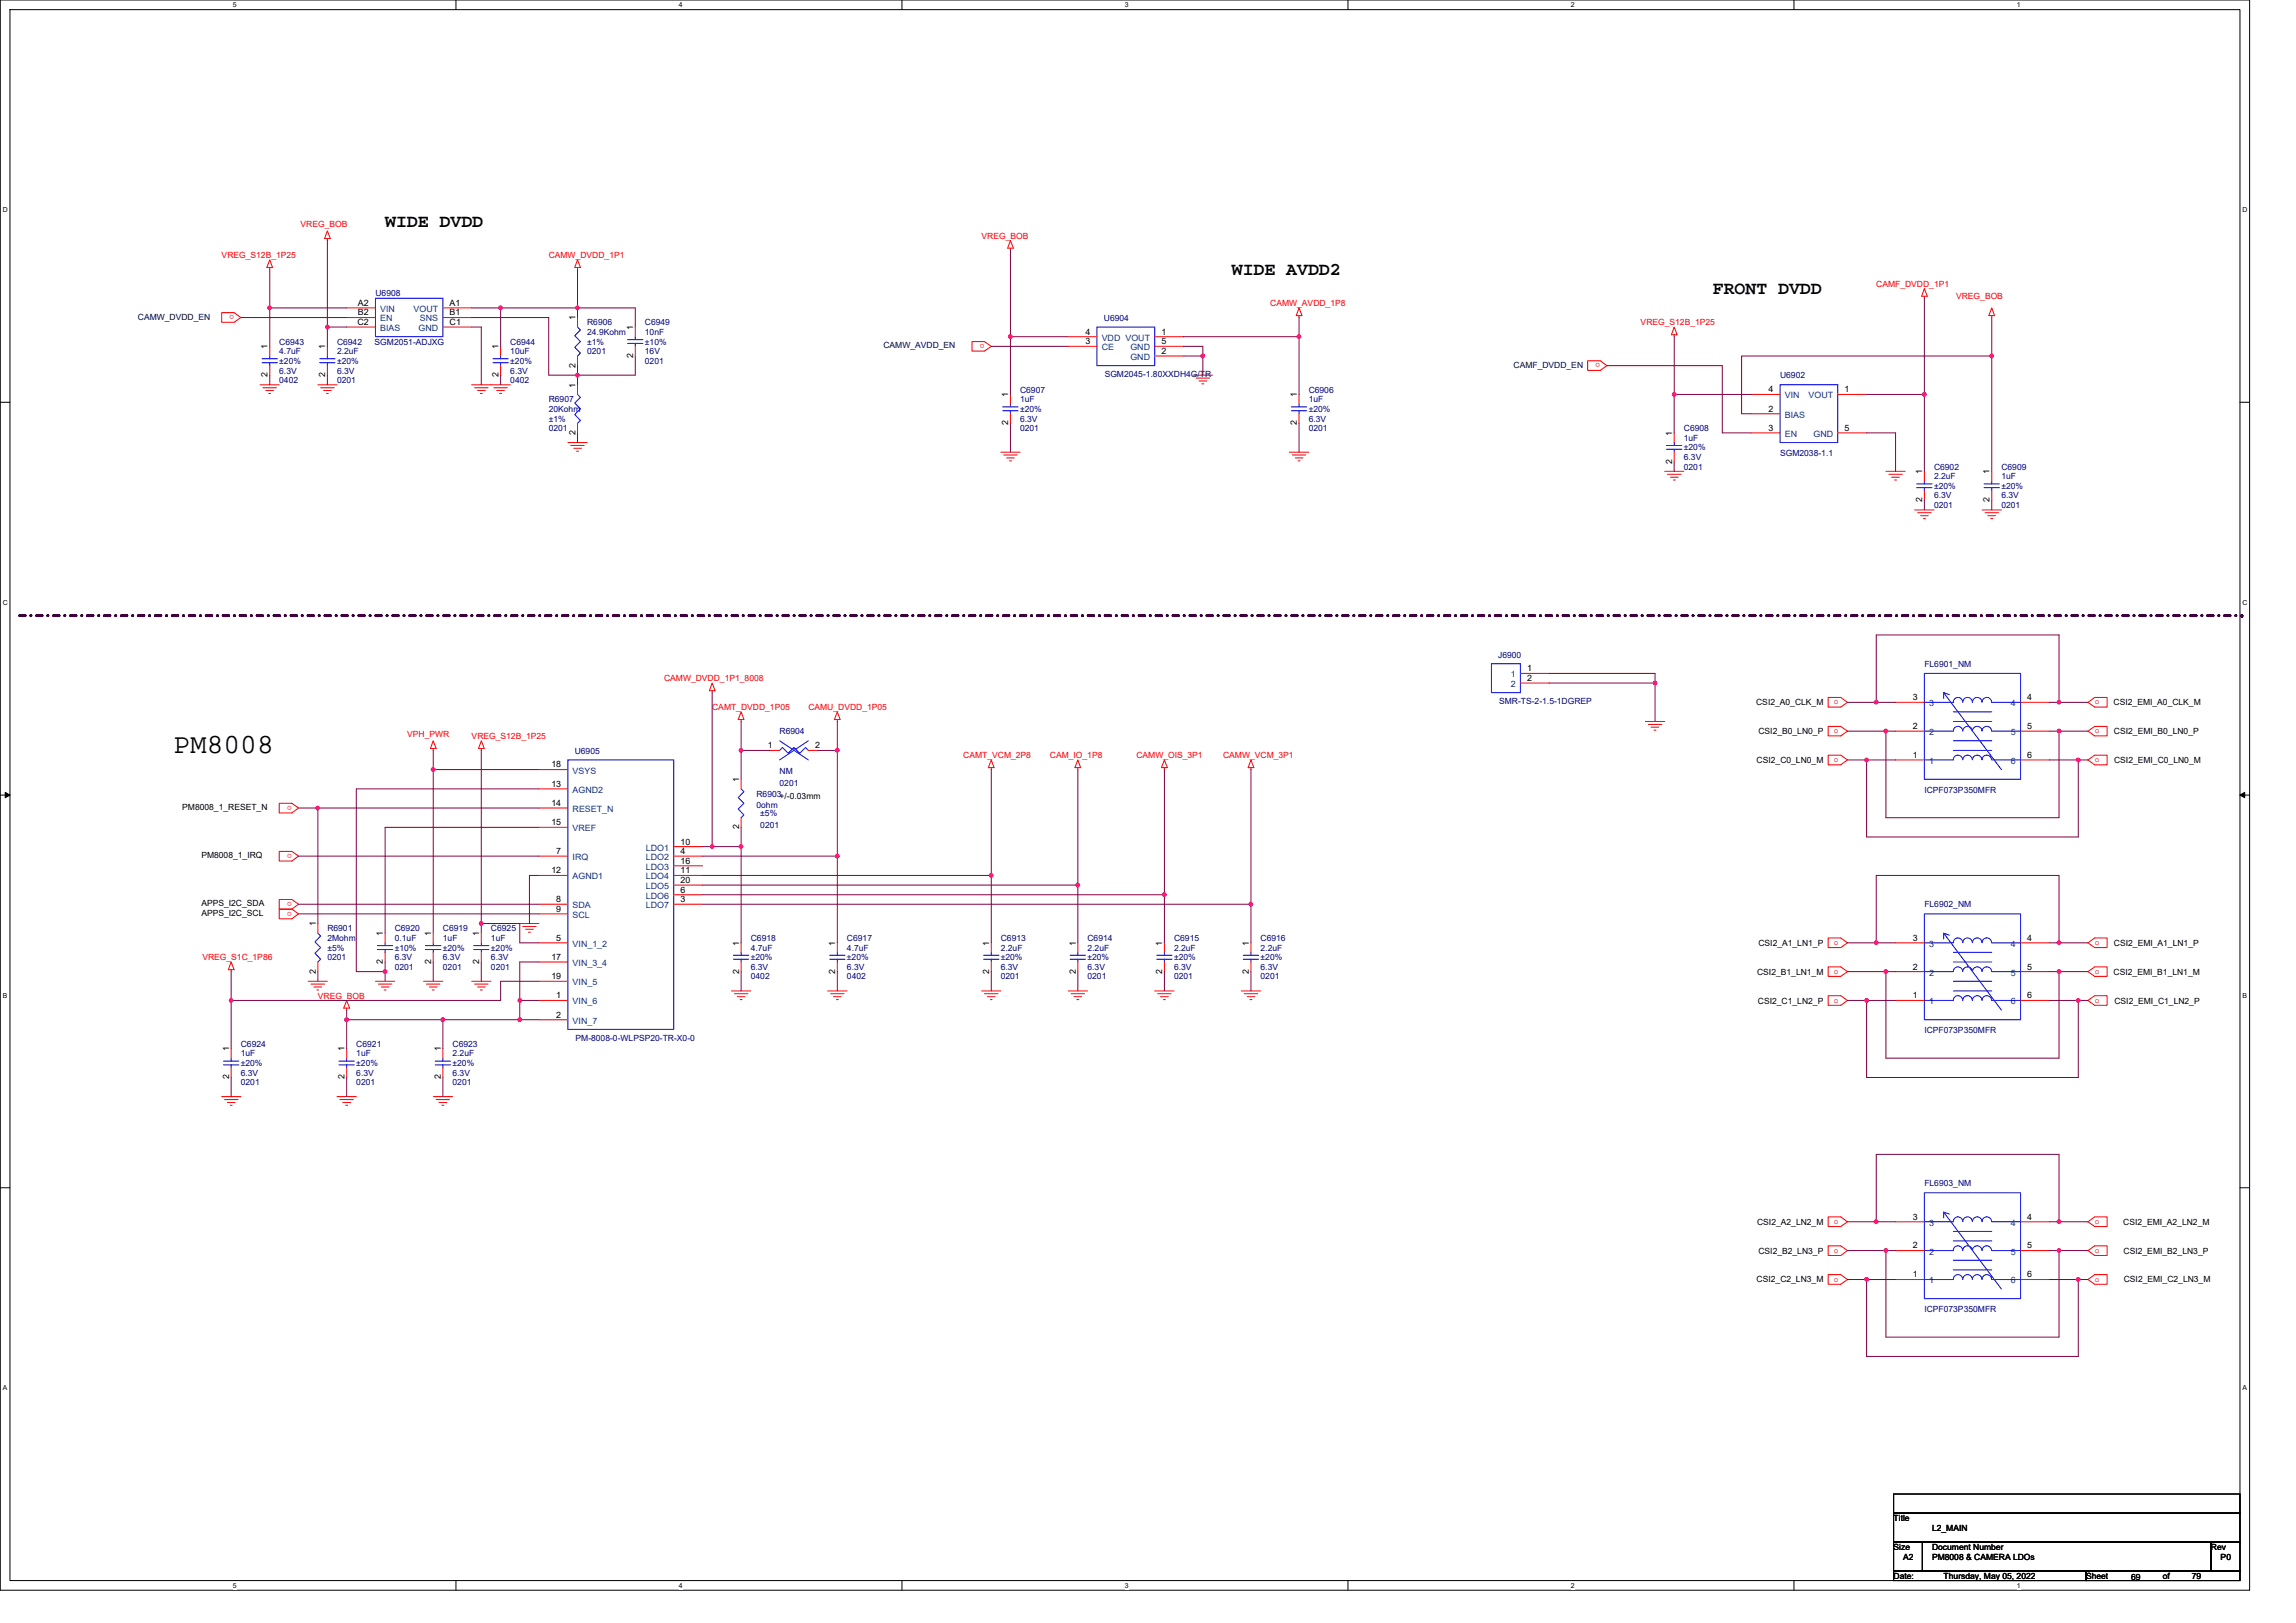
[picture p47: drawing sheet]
<svg xmlns="http://www.w3.org/2000/svg" width="297mm" height="210mm" viewBox="0 0 297 210" stroke-linecap="round" stroke-linejoin="round" font-family="sans-serif">
<defs><g id="words">
<text font-size="3.6" x="22.5" y="97.5">PM8008</text>
<g font-size="2.3">
<text x="49.8" y="29.3">WIDE DVDD</text>
<text x="159.4" y="35.6">WIDE AVDD2</text>
<text x="221.6" y="38">FRONT DVDD</text>
</g>
<g font-size="1.1" fill="#f00">
<text x="38.9" y="29.4">VREG_BOB</text>
<text x="28.7" y="33.4">VREG_S12B_1P25</text>
<text x="71" y="33.4">CAMW_DVDD_1P1</text>
<text x="127" y="30.9">VREG_BOB</text>
<text x="30.3" y="40.8" transform="rotate(180 30.3 40.8)">o</text>
<text x="164.3" y="39.6">CAMW_AVDD_1P8</text>
<text x="242.7" y="37.1">CAMF_DVDD_1P1</text>
<text x="253.1" y="38.7">VREG_BOB</text>
<text x="127.4" y="44.5" transform="rotate(180 127.4 44.5)">o</text>
<text x="207" y="47" transform="rotate(180 207 47)">o</text>
<text x="212.3" y="42.1">VREG_S12B_1P25</text>
<text x="85.9" y="88.1">CAMW_DVDD_1P1_8008</text>
<text x="52.7" y="95.4">VPH_PWR</text>
<text x="61" y="95.6">VREG_S12B_1P25</text>
<text x="92.1" y="91.9">CAMT_DVDD_1P05</text>
<text x="104.6" y="91.9">CAMU_DVDD_1P05</text>
<text x="237.3" y="91.1">o</text>
<text x="237.3" y="94.9">o</text>
<text x="271" y="91.1">o</text>
<text x="271" y="94.9">o</text>
<text x="124.6" y="98.1">CAMT_VCM_2P8</text>
<text x="135.8" y="98.1">CAM_IO_1P8</text>
<text x="147" y="98.1">CAMW_OIS_3P1</text>
<text x="158.2" y="98.1">CAMW_VCM_3P1</text>
<text x="237.3" y="98.6">o</text>
<text x="271" y="98.6">o</text>
<text x="37.8" y="104.3" transform="rotate(180 37.8 104.3)">o</text>
<text x="37.8" y="110.5" transform="rotate(180 37.8 110.5)">o</text>
<text x="37.8" y="116.7" transform="rotate(180 37.8 116.7)">o</text>
<text x="37.8" y="118" transform="rotate(180 37.8 118)">o</text>
<text x="26.2" y="124.2">VREG_S1C_1P86</text>
<text x="237.3" y="122.3">o</text>
<text x="271" y="122.3">o</text>
<text x="41.1" y="129.2">VREG_BOB</text>
<text x="237.3" y="126">o</text>
<text x="237.3" y="129.7">o</text>
<text x="271" y="126">o</text>
<text x="271" y="129.7">o</text>
<text x="237.3" y="158.3">o</text>
<text x="271" y="158.3">o</text>
<text x="237.3" y="162.1">o</text>
<text x="237.3" y="165.8">o</text>
<text x="271" y="162.1">o</text>
<text x="271" y="165.8">o</text>
</g>
<g font-size="1.1" fill="#000040">
<text x="17.8" y="41.3">CAMW_DVDD_EN</text>
<text x="114.3" y="45.1">CAMW_AVDD_EN</text>
<text x="195.8" y="47.6">CAMF_DVDD_EN</text>
</g>
<g font-size="1.1">
<text x="46.3" y="40.8">B2</text>
<text x="46.3" y="39.6">A2</text>
<text x="58.2" y="39.6">A1</text>
<text x="58.2" y="40.8">B1</text>
<text x="74.4" y="41.4" transform="rotate(-90 74.4 41.4)">1</text>
<text x="34.6" y="45.2" transform="rotate(-90 34.6 45.2)">1</text>
<text x="42.1" y="45.2" transform="rotate(-90 42.1 45.2)">1</text>
<text x="46.2" y="42">C2</text>
<text x="58.2" y="42">C1</text>
<text x="64.5" y="45.2" transform="rotate(-90 64.5 45.2)">1</text>
<text x="74.4" y="47.6" transform="rotate(-90 74.4 47.6)">2</text>
<text x="81.9" y="46.3" transform="rotate(-90 81.9 46.3)">2</text>
<text x="81.9" y="42.7" transform="rotate(-90 81.9 42.7)">1</text>
<text x="140.4" y="44.5">3</text>
<text x="140.4" y="43.3">4</text>
<text x="150.3" y="43.3">1</text>
<text x="150.3" y="45.8">2</text>
<text x="150.3" y="44.5">5</text>
<text x="34.6" y="48.8" transform="rotate(-90 34.6 48.8)">2</text>
<text x="42.1" y="48.8" transform="rotate(-90 42.1 48.8)">2</text>
<text x="64.5" y="48.8" transform="rotate(-90 64.5 48.8)">2</text>
<text x="74.4" y="50.2" transform="rotate(-90 74.4 50.2)">1</text>
<text x="130.4" y="51.4" transform="rotate(-90 130.4 51.4)">1</text>
<text x="167.8" y="51.4" transform="rotate(-90 167.8 51.4)">1</text>
<text x="228.8" y="53.3">2</text>
<text x="228.8" y="50.8">4</text>
<text x="238.6" y="50.8">1</text>
<text x="74.4" y="56.3" transform="rotate(-90 74.4 56.3)">2</text>
<text x="130.4" y="55" transform="rotate(-90 130.4 55)">2</text>
<text x="167.8" y="55" transform="rotate(-90 167.8 55)">2</text>
<text x="216.3" y="56.4" transform="rotate(-90 216.3 56.4)">1</text>
<text x="228.8" y="55.7">3</text>
<text x="238.6" y="55.7">5</text>
<text x="216.3" y="60" transform="rotate(-90 216.3 60)">2</text>
<text x="248.7" y="65" transform="rotate(-90 248.7 65)">2</text>
<text x="248.7" y="61.4" transform="rotate(-90 248.7 61.4)">1</text>
<text x="257.4" y="65" transform="rotate(-90 257.4 65)">2</text>
<text x="257.4" y="61.4" transform="rotate(-90 257.4 61.4)">1</text>
<text x="197.6" y="86.8">1</text>
<text x="197.6" y="88.1">2</text>
<text x="227.2" y="91.2">CSI2_A0_CLK_M</text>
<text x="227.5" y="95">CSI2_B0_LN0_P</text>
<text x="247.5" y="94.3">2</text>
<text x="247.5" y="90.6">3</text>
<text x="262.3" y="90.6">4</text>
<text x="262.3" y="94.3">5</text>
<text x="273.4" y="91.2">CSI2_EMI_A0_CLK_M</text>
<text x="273.5" y="95">CSI2_EMI_B0_LN0_P</text>
<text x="71.3" y="99.3">18</text>
<text x="71.3" y="101.8">13</text>
<text x="95.6" y="101.2" transform="rotate(-90 95.6 101.2)">1</text>
<text x="99.4" y="96.8">1</text>
<text x="105.4" y="96.8">2</text>
<text x="227.3" y="98.7">CSI2_C0_LN0_M</text>
<text x="247.5" y="98">1</text>
<text x="262.3" y="98">6</text>
<text x="273.5" y="98.7">CSI2_EMI_C0_LN0_M</text>
<text x="23.6" y="104.8">PM8008_1_RESET_N</text>
<text x="71.3" y="106.8">15</text>
<text x="71.3" y="104.3">14</text>
<text x="95.6" y="107.3" transform="rotate(-90 95.6 107.3)">2</text>
<text x="26.1" y="111">PM8008_1_IRQ</text>
<text x="71.3" y="113">12</text>
<text x="72" y="110.5">7</text>
<text x="88" y="109.3">10</text>
<text x="88" y="110.5">4</text>
<text x="88" y="111.7">16</text>
<text x="88" y="113">11</text>
<text x="26.1" y="117.3">APPS_I2C_SDA</text>
<text x="26.1" y="118.5">APPS_I2C_SCL</text>
<text x="40.8" y="119.9" transform="rotate(-90 40.8 119.9)">1</text>
<text x="72" y="118">9</text>
<text x="72" y="116.7">8</text>
<text x="88" y="114.2">20</text>
<text x="88" y="115.5">6</text>
<text x="88" y="116.7">3</text>
<text x="40.8" y="126" transform="rotate(-90 40.8 126)">2</text>
<text x="49.5" y="124.7" transform="rotate(-90 49.5 124.7)">2</text>
<text x="49.5" y="121.1" transform="rotate(-90 49.5 121.1)">1</text>
<text x="55.8" y="124.7" transform="rotate(-90 55.8 124.7)">2</text>
<text x="55.8" y="121.1" transform="rotate(-90 55.8 121.1)">1</text>
<text x="62" y="124.7" transform="rotate(-90 62 124.7)">2</text>
<text x="62" y="121.1" transform="rotate(-90 62 121.1)">1</text>
<text x="71.3" y="124.2">17</text>
<text x="72" y="121.7">5</text>
<text x="95.6" y="126" transform="rotate(-90 95.6 126)">2</text>
<text x="95.6" y="122.3" transform="rotate(-90 95.6 122.3)">1</text>
<text x="108.1" y="126" transform="rotate(-90 108.1 126)">2</text>
<text x="108.1" y="122.3" transform="rotate(-90 108.1 122.3)">1</text>
<text x="128" y="126" transform="rotate(-90 128 126)">2</text>
<text x="128" y="122.3" transform="rotate(-90 128 122.3)">1</text>
<text x="139.2" y="126" transform="rotate(-90 139.2 126)">2</text>
<text x="139.2" y="122.3" transform="rotate(-90 139.2 122.3)">1</text>
<text x="150.4" y="126" transform="rotate(-90 150.4 126)">2</text>
<text x="150.4" y="122.3" transform="rotate(-90 150.4 122.3)">1</text>
<text x="161.6" y="126" transform="rotate(-90 161.6 126)">2</text>
<text x="161.6" y="122.3" transform="rotate(-90 161.6 122.3)">1</text>
<text x="227.5" y="122.4">CSI2_A1_LN1_P</text>
<text x="247.5" y="125.4">2</text>
<text x="247.5" y="121.7">3</text>
<text x="262.3" y="121.7">4</text>
<text x="262.3" y="125.4">5</text>
<text x="273.5" y="122.4">CSI2_EMI_A1_LN1_P</text>
<text x="71.3" y="126.7">19</text>
<text x="72" y="129.2">1</text>
<text x="72" y="131.7">2</text>
<text x="227.3" y="126.1">CSI2_B1_LN1_M</text>
<text x="227.4" y="129.8">CSI2_C1_LN2_P</text>
<text x="247.5" y="129.2">1</text>
<text x="262.3" y="129.2">6</text>
<text x="273.4" y="126.1">CSI2_EMI_B1_LN1_M</text>
<text x="273.6" y="129.8">CSI2_EMI_C1_LN2_P</text>
<text x="29.6" y="136" transform="rotate(-90 29.6 136)">1</text>
<text x="44.6" y="136" transform="rotate(-90 44.6 136)">1</text>
<text x="57" y="136" transform="rotate(-90 57 136)">1</text>
<text x="29.6" y="139.7" transform="rotate(-90 29.6 139.7)">2</text>
<text x="44.6" y="139.7" transform="rotate(-90 44.6 139.7)">2</text>
<text x="57" y="139.7" transform="rotate(-90 57 139.7)">2</text>
<text x="227.3" y="158.5">CSI2_A2_LN2_M</text>
<text x="247.5" y="161.5">2</text>
<text x="247.5" y="157.8">3</text>
<text x="262.3" y="157.8">4</text>
<text x="262.3" y="161.5">5</text>
<text x="274.7" y="158.5">CSI2_EMI_A2_LN2_M</text>
<text x="227.3" y="165.9">CSI2_C2_LN3_M</text>
<text x="227.5" y="162.2">CSI2_B2_LN3_P</text>
<text x="247.5" y="165.3">1</text>
<text x="262.3" y="165.3">6</text>
<text x="274.7" y="162.2">CSI2_EMI_B2_LN3_P</text>
<text x="274.8" y="165.9">CSI2_EMI_C2_LN3_M</text>
<text x="245" y="196.8">Title</text>
<text x="245" y="200.5">Size</text>
<text x="246.2" y="201.8">A2</text>
<text x="250" y="200.5">Document Number</text>
<text x="250" y="201.8">PM8008 &amp; CAMERA LDOs</text>
<text x="250" y="198">L2_MAIN</text>
<text x="286" y="200.5">Rev</text>
<text x="287.3" y="201.8">P0</text>
<text x="245" y="204.3">Date:</text>
<text x="251.5" y="204.3">Thursday, May 05, 2022</text>
<text x="269.9" y="204.3">Sheet</text>
<text x="275.7" y="204.4">69</text>
<text x="279.8" y="204.3">of</text>
<text x="283.6" y="204.3">79</text>
</g>
<g font-size="1.1" fill="#000080">
<text x="48.6" y="38.4">U6908</text>
<text x="142.8" y="41.6">U6904</text>
<text x="36.1" y="44.6">C6943</text>
<text x="36.1" y="45.8">4.7uF</text>
<text x="36.1" y="47.1">±20%</text>
<text x="43.6" y="44.6">C6942</text>
<text x="43.6" y="45.8">2.2uF</text>
<text x="43.6" y="47.1">±20%</text>
<text x="48.5" y="44.6">SGM2051-ADJXG</text>
<text x="66" y="44.6">C6944</text>
<text x="66" y="45.8">10uF</text>
<text x="66" y="47.1">±20%</text>
<text x="76" y="42.1">R6906</text>
<text x="76" y="43.3">24.9Kohm</text>
<text x="76" y="44.6">±1%</text>
<text x="76" y="45.8">0201</text>
<text x="83.4" y="42.1">C6949</text>
<text x="83.4" y="43.3">10nF</text>
<text x="83.4" y="47.1">0201</text>
<text x="83.4" y="45.8">16V</text>
<text x="83.4" y="44.6">±10%</text>
<text x="36.1" y="49.6">0402</text>
<text x="36.1" y="48.3">6.3V</text>
<text x="43.6" y="49.6">0201</text>
<text x="43.6" y="48.3">6.3V</text>
<text x="66" y="49.6">0402</text>
<text x="66" y="48.3">6.3V</text>
<text x="71" y="52">R6907</text>
<text x="71" y="53.3">20Kohm</text>
<text x="132" y="50.8">C6907</text>
<text x="132" y="52">1uF</text>
<text x="132" y="53.3">±20%</text>
<text x="142.9" y="48.8">SGM2045-1.80XXDH4G/TR</text>
<text x="169.3" y="50.8">C6906</text>
<text x="169.3" y="52">1uF</text>
<text x="169.3" y="53.3">±20%</text>
<text x="230.3" y="48.9">U6902</text>
<text x="71" y="54.5">±1%</text>
<text x="71" y="55.8">0201</text>
<text x="132" y="55.8">0201</text>
<text x="132" y="54.5">6.3V</text>
<text x="169.3" y="55.8">0201</text>
<text x="169.3" y="54.5">6.3V</text>
<text x="217.8" y="55.8">C6908</text>
<text x="217.8" y="57">1uF</text>
<text x="217.8" y="59.5">6.3V</text>
<text x="217.8" y="58.3">±20%</text>
<text x="230.3" y="59">SGM2038-1.1</text>
<text x="217.8" y="60.8">0201</text>
<text x="250.2" y="60.8">C6902</text>
<text x="250.2" y="62">2.2uF</text>
<text x="250.2" y="65.7">0201</text>
<text x="250.2" y="64.5">6.3V</text>
<text x="250.2" y="63.2">±20%</text>
<text x="258.9" y="60.8">C6909</text>
<text x="258.9" y="62">1uF</text>
<text x="258.9" y="65.7">0201</text>
<text x="258.9" y="64.5">6.3V</text>
<text x="258.9" y="63.2">±20%</text>
<text x="193.8" y="85.2">J6900</text>
<text x="249" y="86.3">FL6901_NM</text>
<text x="100.9" y="95">R6904</text>
<text x="193.9" y="91.1">SMR-TS-2-1.5-1DGREP</text>
<text x="74.4" y="97.6">U6905</text>
<text x="100.9" y="100.1">NM</text>
<text x="100.9" y="101.7">0201</text>
<text x="97.9" y="103.1">R6903+/-0.03mm</text>
<text x="97.9" y="104.6">0ohm</text>
<text x="98.4" y="105.6">±5%</text>
<text x="98.4" y="107.2">0201</text>
<text x="249" y="102.6">ICPF073P350MFR</text>
<text x="249" y="117.4">FL6902_NM</text>
<text x="42.4" y="120.5">R6901</text>
<text x="42.4" y="121.8">2Mohm</text>
<text x="42.4" y="123">±5%</text>
<text x="42.4" y="124.2">0201</text>
<text x="51.1" y="120.5">C6920</text>
<text x="51.1" y="121.8">0.1uF</text>
<text x="51.1" y="125.5">0201</text>
<text x="51.1" y="124.2">6.3V</text>
<text x="51.1" y="123">±10%</text>
<text x="57.3" y="120.5">C6919</text>
<text x="57.3" y="121.8">1uF</text>
<text x="57.3" y="125.5">0201</text>
<text x="57.3" y="124.2">6.3V</text>
<text x="57.3" y="123">±20%</text>
<text x="63.5" y="120.5">C6925</text>
<text x="63.5" y="121.8">1uF</text>
<text x="63.5" y="125.5">0201</text>
<text x="63.5" y="124.2">6.3V</text>
<text x="63.5" y="123">±20%</text>
<text x="97.1" y="121.8">C6918</text>
<text x="97.1" y="123">4.7uF</text>
<text x="97.1" y="125.5">6.3V</text>
<text x="97.1" y="124.2">±20%</text>
<text x="109.6" y="121.8">C6917</text>
<text x="109.6" y="123">4.7uF</text>
<text x="109.6" y="125.5">6.3V</text>
<text x="109.6" y="124.2">±20%</text>
<text x="129.5" y="121.8">C6913</text>
<text x="129.5" y="123">2.2uF</text>
<text x="129.5" y="125.5">6.3V</text>
<text x="129.5" y="124.2">±20%</text>
<text x="140.7" y="121.8">C6914</text>
<text x="140.7" y="123">2.2uF</text>
<text x="140.7" y="125.5">6.3V</text>
<text x="140.7" y="124.2">±20%</text>
<text x="151.9" y="121.8">C6915</text>
<text x="151.9" y="123">2.2uF</text>
<text x="151.9" y="125.5">6.3V</text>
<text x="151.9" y="124.2">±20%</text>
<text x="163.1" y="121.8">C6916</text>
<text x="163.1" y="123">2.2uF</text>
<text x="163.1" y="125.5">6.3V</text>
<text x="163.1" y="124.2">±20%</text>
<text x="97.1" y="126.7">0402</text>
<text x="109.6" y="126.7">0402</text>
<text x="129.5" y="126.7">0201</text>
<text x="140.7" y="126.7">0201</text>
<text x="151.9" y="126.7">0201</text>
<text x="163.1" y="126.7">0201</text>
<text x="31.2" y="135.4">C6924</text>
<text x="31.2" y="136.7">1uF</text>
<text x="31.2" y="137.9">±20%</text>
<text x="46.1" y="135.4">C6921</text>
<text x="46.1" y="136.7">1uF</text>
<text x="46.1" y="137.9">±20%</text>
<text x="58.5" y="135.4">C6923</text>
<text x="58.5" y="136.7">2.2uF</text>
<text x="58.5" y="137.9">±20%</text>
<text x="74.5" y="134.7">PM-8008-0-WLPSP20-TR-X0-0</text>
<text x="249" y="133.7">ICPF073P350MFR</text>
<text x="31.2" y="140.4">0201</text>
<text x="31.2" y="139.2">6.3V</text>
<text x="46.1" y="140.4">0201</text>
<text x="46.1" y="139.2">6.3V</text>
<text x="58.5" y="140.4">0201</text>
<text x="58.5" y="139.2">6.3V</text>
<text x="249" y="153.5">FL6903_NM</text>
<text x="249" y="169.8">ICPF073P350MFR</text>
</g>
<g font-size="1.1" fill="#004080">
<text x="49.2" y="41.6">EN</text>
<text x="49.2" y="40.3">VIN</text>
<text x="53.5" y="40.3">VOUT</text>
<text x="54.3" y="41.6">SNS</text>
<text x="49.2" y="42.8">BIAS</text>
<text x="54.1" y="42.8">GND</text>
<text x="142.5" y="45.3">CE</text>
<text x="142.5" y="44.1">VDD VOUT</text>
<text x="146.2" y="46.6">GND</text>
<text x="146.2" y="45.3">GND</text>
<text x="230.9" y="51.5">VIN</text>
<text x="234" y="51.5">VOUT</text>
<text x="230.9" y="54">BIAS</text>
<text x="230.9" y="56.5">EN</text>
<text x="234.6" y="56.5">GND</text>
<text x="195.4" y="87.6">1</text>
<text x="195.4" y="88.9">2</text>
<text x="249.6" y="95.1">2</text>
<text x="249.6" y="91.4">3</text>
<text x="260.2" y="91.4">4</text>
<text x="260.2" y="95.1">5</text>
<text x="74.1" y="100.1">VSYS</text>
<text x="249.6" y="98.8">1</text>
<text x="260.2" y="98.8">6</text>
<text x="74.1" y="107.5">VREF</text>
<text x="74.1" y="105.1">RESET_N</text>
<text x="74.1" y="102.6">AGND2</text>
<text x="74.1" y="111.3">IRQ</text>
<text x="74.1" y="113.8">AGND1</text>
<text x="83.6" y="110">LDO1</text>
<text x="83.6" y="111.3">LDO2</text>
<text x="83.6" y="112.5">LDO3</text>
<text x="83.6" y="113.8">LDO4</text>
<text x="74.1" y="118.7">SCL</text>
<text x="74.1" y="117.5">SDA</text>
<text x="83.6" y="115">LDO5</text>
<text x="83.6" y="116.3">LDO6</text>
<text x="83.6" y="117.5">LDO7</text>
<text x="74.1" y="122.5">VIN_1_2</text>
<text x="74.1" y="125">VIN_3_4</text>
<text x="249.6" y="122.5">3</text>
<text x="260.2" y="122.5">4</text>
<text x="74.1" y="127.5">VIN_5</text>
<text x="74.1" y="129.9">VIN_6</text>
<text x="249.6" y="129.9">1</text>
<text x="249.6" y="126.2">2</text>
<text x="260.2" y="126.2">5</text>
<text x="260.2" y="129.9">6</text>
<text x="74.1" y="132.4">VIN_7</text>
<text x="249.6" y="158.6">3</text>
<text x="260.2" y="158.6">4</text>
<text x="249.6" y="166.1">1</text>
<text x="249.6" y="162.3">2</text>
<text x="260.2" y="162.3">5</text>
<text x="260.2" y="166.1">6</text>
</g>
<g font-size=".9">
<text x="30.1" y="1">5</text>
<text x="87.8" y="1">4</text>
<text x="145.5" y="1">3</text>
<text x="203.2" y="1">2</text>
<text x="260.9" y="1">1</text>
<text x=".4" y="27.5">D</text>
<text x="290.1" y="27.5">D</text>
<text x=".4" y="78.3">C</text>
<text x="290.1" y="78.3">C</text>
<text x=".4" y="129.1">B</text>
<text x="290.1" y="129.1">B</text>
<text x=".4" y="179.9">A</text>
<text x="290.1" y="179.9">A</text>
<text x="30.1" y="205.4">5</text>
<text x="87.8" y="205.4">4</text>
<text x="145.5" y="205.4">3</text>
<text x="203.2" y="205.4">2</text>
<text x="260.9" y="205.4">1</text>
</g>
</g></defs>
<path d="M0 0h291v205.7h-291zM1.3 1.2h288.5v203.3h-288.5z" fill="none" stroke="#000" stroke-width=".13"/>
<g fill="#fff">
<path d="M30.1 .1h.5v1h-.5z"/>
<path d="M30.1 204.6h.5v1h-.5z"/>
</g>
<path d="M59 0v1.2M59 204.5v1.2" fill="none" stroke="#000" stroke-width=".13"/>
<g fill="#fff">
<path d="M87.8 .1h.5v1h-.5z"/>
<path d="M87.8 204.6h.5v1h-.5z"/>
</g>
<path d="M116.7 0v1.2M116.7 204.5v1.2" fill="none" stroke="#000" stroke-width=".13"/>
<g fill="#fff">
<path d="M145.5 .1h.5v1h-.5z"/>
<path d="M145.5 204.6h.5v1h-.5z"/>
</g>
<path d="M174.4 0v1.2M174.4 204.5v1.2" fill="none" stroke="#000" stroke-width=".13"/>
<g fill="#fff">
<path d="M203.2 .1h.5v1h-.5z"/>
<path d="M203.2 204.6h.5v1h-.5z"/>
</g>
<path d="M232.1 0v1.2M232.1 204.5v1.2" fill="none" stroke="#000" stroke-width=".13"/>
<g fill="#fff">
<path d="M260.9 .1h.5v1h-.5z"/>
<path d="M260.9 204.6h.5v1h-.5z"/>
<path d="M.4 26.6h.6v1h-.6z"/>
<path d="M290.1 26.6h.6v1h-.6z"/>
<path d="M.4 77.4h.6v1h-.6z"/>
<path d="M290.1 77.4h.6v1h-.6z"/>
</g>
<path d="M0 52h1.3M289.8 52h1.2" fill="none" stroke="#000" stroke-width=".13"/>
<g fill="#fff">
<path d="M.4 128.3h.5v1h-.5z"/>
<path d="M290.1 128.3h.6v1h-.6z"/>
</g>
<path d="M0 102.9h1.3M289.8 102.9h1.2" fill="none" stroke="#000" stroke-width=".13"/>
<path d="M.7 102.5l.6 .4-.6 .3zM289.8 102.9l.6-.4v.7z" fill="#000" stroke="#000" stroke-width=".13"/>
<g fill="#fff">
<path d="M.4 179.1h.5v1h-.5z"/>
<path d="M290.1 179.1h.6v1h-.6z"/>
</g>
<path d="M0 153.7h1.3M289.8 153.7h1.2M245 199.5h3.7v3.7h-3.7zM245 193.3h44.8v2.5h-44.8zM245 195.8h44.8v3.7h-44.8zM248.7 199.5h37.3v3.7h-37.3zM286 199.5h3.8v3.7h-3.8zM245 203.2h24.9v1.3h-24.9zM269.9 203.2h19.9v1.3h-19.9z" fill="none" stroke="#000" stroke-width=".13"/>
<path d="M2.5 79.7h287.5M290 79.7h.1" fill="none" stroke="#400040" stroke-width=".36" stroke-dasharray=".7 .7 0 .7"/>
<g fill="none" stroke="#f00" stroke-width=".13">
<path d="M34.9 33.6l.4 1h-.8zM34.9 34.6v.3M42.4 29.9l.3 1h-.7zM42.4 30.9v.2M44.8 39.8h3.8M57.3 39.8h3.7M74.7 33.6l.4 1h-.7zM74.7 34.6v.3M130.7 32.1v.3M130.7 31.1l.4 1h-.7zM168.1 39.8l.3 1h-.7zM249 37.3l.3 1h-.7z"/>
<path d="M249 38.3v.3M257.7 39.8l.3 1h-.7zM28.7 40.4h1.6l.9 .7-.9 .6h-1.6zM33.7 49.8h2.4M34 50.2h1.8M34.4 50.5h1M34.8 50.9h.2M34.9 44.8v1.3M34.9 47.3v1.2M41.1 49.8h2.5M41.5 50.2h1.7M41.9 50.5h1"/>
<path d="M42.2 50.9h.3M42.4 44.8v1.3M42.4 47.3v1.2M44.8 41.1h3.8M44.8 42.3h3.8M57.3 42.3h3.7M57.3 41.1h3.7M61 49.8h5M61.4 50.2h1.7M61.8 50.5h1M62.1 50.9h.3M63.9 50.2h1.7"/>
<path d="M64.3 50.5h1M64.6 50.9h.3M64.8 44.8v1.3M64.8 47.3v1.2M73.5 57.3h2.5M73.8 57.6h1.8M74.2 58h1M74.6 58.4h.2M74.7 41.1v1.2M74.7 46.1v1.2M74.7 49.8v1.2M74.7 54.8v1.2"/>
<path d="M82.2 42.3v1.3M82.2 44.8v1.3M125.7 44.2h1.7l.8 .6-.8 .6h-1.7zM129.5 58.5h2.5M129.9 58.9h1.7M130.2 59.2h1M130.6 59.6h.2M130.7 51v1.3M130.7 53.5v1.3M138.2 44.8h3.7M138.2 43.6h3.7M149.4 43.6h3.7"/>
<path d="M149.4 46.1h3.7M149.4 44.8h3.7M154.4 48.5h2.5M154.7 48.9h1.8M155.1 49.3h1M155.5 49.7h.2M166.8 58.5h2.5M167.2 58.9h1.7M167.6 59.2h1M167.9 59.6h.3M168.1 40.8v.3M168.1 51v1.3"/>
<path d="M168.1 53.5v1.3M205.4 46.7h1.6l.9 .6-.9 .6h-1.6zM216.6 42.3l.4 1h-.8zM216.6 43.3v.3M216.6 56v1.3M216.6 58.5v1.3M226.6 53.5h3.7M226.6 56h3.7M226.6 51h3.7M237.8 51h3.7M237.8 56h3.7M257.7 40.8v.3"/>
<path d="M215.4 61h2.4M215.7 61.4h1.8M216.1 61.7h1M216.5 62.1h.2M244 61h2.5M244.4 61.4h1.7M244.7 61.7h1M245.1 62.1h.3M247.7 66h2.5M248.1 66.3h1.7M248.5 66.7h1M248.8 67.1h.3"/>
<path d="M249 61v1.2M249 63.5v1.2M256.4 66h2.5M256.8 66.3h1.7M257.2 66.7h1M257.6 67.1h.2M257.7 61v1.2M257.7 63.5v1.2M56 96.8v.3M56 95.8l.4 1h-.7zM62.3 95.8l.4 1h-.8zM62.3 96.8v.3"/>
<path d="M69.7 99.6h3.8M92.1 88.4l.4 1h-.7zM92.1 89.4v.2M95.9 93.1v.2M95.9 92.1l.3 1h-.7zM99.6 97.1h1.3M104.6 97.1h1.2M108.3 92.1l.4 1h-.8zM108.3 93.1v.2M128.2 98.3l.4 1h-.7zM128.2 99.3v.3M139.4 98.3l.4 1h-.7z"/>
<path d="M139.4 99.3v.3M150.6 99.3v.3M150.6 98.3l.4 1h-.7zM161.8 98.3l.4 1h-.7zM161.8 99.3v.3M196.7 87.1h3.7M196.7 88.4h3.7M212.9 93.3h2.5M213.3 93.7h1.7M213.6 94.1h1M214 94.5h.2M236.5 90.2h1.6l.9 .7-.9 .6h-1.6z"/>
<path d="M236.5 94h1.6l.9 .6-.9 .6h-1.6zM236.5 97.7h1.6l.9 .6-.9 .7h-1.6zM245.2 98.3h3.8M245.2 94.6h3.8M245.2 90.9h3.8M261.4 90.9h3.8M261.4 94.6h3.8M261.4 98.3h3.8M270.1 90.9l.9-.7h1.6v1.3h-1.6zM270.1 94.6l.9-.6h1.6v1.2h-1.6zM270.1 98.3l.9-.6h1.6v1.3h-1.6zM36.1 103.9h1.7l.8 .6-.8 .7h-1.7z"/>
<path d="M36.1 110.2h1.7l.8 .6-.8 .6h-1.7zM36.1 116.4h1.7l.8 .6-.8 .6h-1.7zM36.1 117.6h1.7l.8 .6-.8 .7h-1.7zM41.1 119.5v1.2M67.2 119.5h2.5M67.6 119.9h1.8M69.7 107h3.8M69.7 118.2h3.8M69.7 117h3.8M69.7 110.8h3.8M69.7 104.5h3.8M69.7 113.3h3.8"/>
<path d="M69.7 102.1h3.8M87.2 109.5h3.7M87.2 110.8h3.7M87.2 112h3.7M87.2 113.3h3.7M87.2 114.5h3.7M87.2 115.8h3.7M87.2 117h3.7M95.9 100.8v1.3M95.9 105.8v1.2M29.9 124.5l.4 1h-.8zM29.9 125.5v.2"/>
<path d="M29.9 135.7v1.2M29.9 138.2v1.2M39.9 127h2.5M40.2 127.3h1.8M40.6 127.7h1M41 128.1h.2M41.1 124.5v1.2M44.8 130.4v.3M44.8 135.7v1.2M44.8 138.2v1.2M44.8 129.4l.4 1h-.7zM48.6 127h2.5"/>
<path d="M49 127.3h1.7M49.3 127.7h1M49.7 128.1h.3M49.8 120.7v1.3M49.8 123.2v1.3M54.8 127h2.5M55.2 127.3h1.7M55.6 127.7h1M55.9 128.1h.3M56 120.7v1.3M56 123.2v1.3M57.3 135.7v1.2"/>
<path d="M57.3 138.2v1.2M61 127h2.5M61.4 127.3h1.7M61.8 127.7h1M62.1 128.1h.3M62.3 120.7v1.3M62.3 123.2v1.3M68 120.2h1M68.4 120.6h.2M69.7 122h3.8M69.7 124.5h3.8M69.7 127h3.8"/>
<path d="M69.7 129.4h3.8M69.7 131.9h3.8M94.6 128.2h2.5M95 128.6h1.7M95.4 128.9h1M95.8 129.3h.2M95.9 122v1.2M95.9 124.5v1.2M107.1 128.2h2.5M107.5 128.6h1.7M107.8 128.9h1M108.2 129.3h.3"/>
<path d="M108.3 122v1.2M108.3 124.5v1.2M127 128.2h2.5M127.4 128.6h1.7M127.7 128.9h1M128.1 129.3h.3M128.2 122v1.2M128.2 124.5v1.2M138.2 128.2h2.5M138.6 128.6h1.7M138.9 128.9h1M139.3 129.3h.3"/>
<path d="M139.4 122v1.2M139.4 124.5v1.2M149.4 128.2h2.5M149.8 128.6h1.7M150.1 128.9h1M150.5 129.3h.3M150.6 122v1.2M150.6 124.5v1.2M160.6 128.2h2.5M161 128.6h1.7M161.4 128.9h.9M161.7 129.3h.3"/>
<path d="M161.8 122v1.2M161.8 124.5v1.2M236.5 121.3h1.6l.9 .7-.9 .6h-1.6zM236.5 125.1h1.6l.9 .6-.9 .6h-1.6zM236.5 128.8h1.6l.9 .6-.9 .7h-1.6zM245.2 129.4h3.8M245.2 125.7h3.8M245.2 122h3.8M261.4 122h3.8M261.4 125.7h3.8M261.4 129.4h3.8M270.1 122l.9-.7h1.6v1.3h-1.6z"/>
<path d="M270.1 125.7l.9-.6h1.6v1.2h-1.6zM270.1 129.4l.9-.6h1.6v1.3h-1.6zM28.7 141.9h2.5M29 142.3h1.8M29.4 142.6h1M29.8 143h.2M43.6 141.9h2.5M44 142.3h1.7M44.3 142.6h1.1M44.7 143h.3M56 141.9h2.5M56.4 142.3h1.8"/>
<path d="M56.8 142.6h1M57.2 143h.2M236.5 157.4h1.6l.9 .7-.9 .6h-1.6zM245.2 158.1h3.8M261.4 158.1h3.8M270.1 158.1l.9-.7h1.6v1.3h-1.6zM236.5 161.2h1.6l.9 .6-.9 .6h-1.6zM236.5 164.9h1.6l.9 .6-.9 .7h-1.6zM245.2 165.5h3.8M245.2 161.8h3.8M261.4 161.8h3.8M261.4 165.5h3.8"/>
<path d="M270.1 161.8l.9-.6h1.6v1.2h-1.6zM270.1 165.5l.9-.6h1.6v1.3h-1.6z"/>
</g>
<g fill="none" stroke="#00f" stroke-width=".13">
<path d="M48.6 38.6h8.7v5h-8.7zM33.9 46.4h2M33.9 46.9h2M34.9 46.1v.3M34.9 46.9v.4M41.4 46.4h1.9M41.4 46.9h1.9M42.4 46.1v.3M42.4 46.9v.4M63.8 46.4h2M63.8 46.9h2M64.8 46.1v.3"/>
<path d="M64.8 46.9v.4M74.7 42.3l.4 .4-.7 .7 .7 .8-.7 .7 .7 .8-.4 .4M74.7 51l.4 .4-.7 .8 .7 .7-.7 .7 .7 .8-.4 .4M81.2 43.9h2M81.2 44.4h2M82.2 43.6v.3M82.2 44.4v.4M129.7 52.6h2M129.7 53.1h2M130.7 52.3v.3M130.7 53.1v.4M141.9 42.3h7.5v5h-7.5z"/>
<path d="M167.1 52.6h2M167.1 53.1h2M168.1 52.3v.3M168.1 53.1v.4M215.6 57.6h2M215.6 58.1h2M216.6 57.3v.3M216.6 58.1v.4M230.3 49.8h7.5v7.5h-7.5zM248 62.6h2M248 63.1h2M249 62.2v.4"/>
<path d="M249 63.1v.4M256.7 62.6h2M256.7 63.1h2M257.7 62.2v.4M257.7 63.1v.4M73.5 98.3h13.7v34.9h-13.7zM100.9 95.8l3.7 2.5M100.9 97.1l.3-.4 .8 .8 .7-.8 .8 .8 .7-.8 .4 .4M104.6 95.8l-3.7 2.5M193 85.9h3.7v3.7h-3.7zM249 87.1h12.4v13.7h-12.4zM249 90.9h3.7"/>
<path d="M249 94.6h3.7M249 98.3h3.7M251.5 89.6v.8M252.2 89.9l-.7-.3 7.4 10M252.7 98.3a.61 .61 0 0 1 .6-.6 .61 .61 0 0 1 .6 .6 .61 .61 0 0 1 .6-.6 .61 .61 0 0 1 .7 .6M252.7 92.1h5M252.7 93.3h5M252.7 95.8h5M252.7 97.1h5M255.2 94.6a.61 .61 0 0 0-.7-.6 .61 .61 0 0 0-.6 .6 .61 .61 0 0 0-.6-.6 .61 .61 0 0 0-.6 .6M255.2 90.8a.61 .61 0 0 0-.7-.6 .61 .61 0 0 0-.6 .6 .61 .61 0 0 0-.6-.6 .61 .61 0 0 0-.6 .6M255.2 98.3a.61 .61 0 0 1 .6-.6 .61 .61 0 0 1 .6 .6 .63 .63 0 0 1 .6-.6 .63 .63 0 0 1 .7 .6"/>
<path d="M257.7 90.8a.62 .62 0 0 0-.7-.6 .62 .62 0 0 0-.6 .6 .61 .61 0 0 0-.6-.6 .61 .61 0 0 0-.6 .6M257.7 94.6a.61 .61 0 0 0-.7-.6 .61 .61 0 0 0-.6 .6 .63 .63 0 0 0-.6-.6 .63 .63 0 0 0-.6 .6M257.7 90.9h3.7M257.7 94.6h3.7M257.7 98.3h3.7M95.9 102.1l.3 .3-.7 .8 .7 .7-.7 .8 .7 .7-.3 .4M249 118.2h12.4v13.7h-12.4zM28.9 137.3h2M28.9 137.8h2M29.9 136.9v.4M29.9 137.8v.4M41.1 120.7l.4 .4-.8 .8 .8 .7-.8 .7 .8 .8-.4 .4"/>
<path d="M43.9 137.3h1.9M43.9 137.8h1.9M44.8 136.9v.4M44.8 137.8v.4M48.8 122.3h2M48.8 122.9h2M49.8 122v.3M49.8 122.9v.3M55.1 122.3h1.9M55.1 122.9h1.9M56 122v.3M56 122.9v.3"/>
<path d="M56.3 137.3h2M56.3 137.8h2M57.3 136.9v.4M57.3 137.8v.4M61.3 122.3h2M61.3 122.9h2M62.3 122v.3M62.3 122.9v.3M94.9 123.6h2M94.9 124.1h2M95.9 123.2v.4M95.9 124.1v.4"/>
<path d="M107.3 123.6h2M107.3 124.1h2M108.3 123.2v.4M108.3 124.1v.4M127.3 123.6h1.9M127.3 124.1h1.9M128.2 123.2v.4M128.2 124.1v.4M138.4 123.6h2M138.4 124.1h2M139.4 123.2v.4M139.4 124.1v.4"/>
<path d="M149.6 123.6h2M149.6 124.1h2M150.6 123.2v.4M150.6 124.1v.4M160.8 123.6h2M160.8 124.1h2M161.8 123.2v.4M161.8 124.1v.4M249 122h3.7M249 125.7h3.7M249 129.4h3.7M251.5 120.7v.8"/>
<path d="M252.2 121l-.7-.3 7.4 10M252.7 123.2h5M252.7 124.5h5M252.7 127h5M252.7 128.2h5M255.2 125.7a.61 .61 0 0 0-.7-.6 .61 .61 0 0 0-.6 .6 .61 .61 0 0 0-.6-.6 .61 .61 0 0 0-.6 .6M255.2 122a.61 .61 0 0 0-.7-.7 .61 .61 0 0 0-.6 .7 .61 .61 0 0 0-.6-.7 .61 .61 0 0 0-.6 .7M255.2 129.4a.61 .61 0 0 0-.7-.6 .61 .61 0 0 0-.6 .6 .61 .61 0 0 0-.6-.6 .61 .61 0 0 0-.6 .6M257.7 122a.62 .62 0 0 0-.7-.7 .62 .62 0 0 0-.6 .7 .61 .61 0 0 0-.6-.7 .61 .61 0 0 0-.6 .7M257.7 125.7a.61 .61 0 0 0-.7-.6 .61 .61 0 0 0-.6 .6 .63 .63 0 0 0-.6-.6 .63 .63 0 0 0-.6 .6M257.7 129.4a.63 .63 0 0 0-.7-.6 .63 .63 0 0 0-.6 .6 .61 .61 0 0 0-.6-.6 .61 .61 0 0 0-.6 .6M257.7 122h3.7"/>
<path d="M257.7 125.7h3.7M257.7 129.4h3.7M249 154.3h12.4v13.7h-12.4zM251.5 156.8v.8M252.2 157.1l-.7-.3 7.4 10M252.7 159.3h5M255.2 158.1a.61 .61 0 0 0-.7-.7 .61 .61 0 0 0-.6 .7 .61 .61 0 0 0-.6-.7 .61 .61 0 0 0-.6 .7h-3.7M257.7 158.1a.62 .62 0 0 0-.7-.7 .62 .62 0 0 0-.6 .7 .61 .61 0 0 0-.6-.7 .61 .61 0 0 0-.6 .7M257.7 158.1h3.7M249 161.8h3.7M252.7 160.5h5M252.7 163h5"/>
<path d="M252.7 164.3h5M255.2 161.8a.61 .61 0 0 0-.7-.6 .61 .61 0 0 0-.6 .6 .61 .61 0 0 0-.6-.6 .61 .61 0 0 0-.6 .6M255.2 165.5a.61 .61 0 0 0-.7-.6 .61 .61 0 0 0-.6 .6 .61 .61 0 0 0-.6-.6 .61 .61 0 0 0-.6 .6h-3.7M255.2 165.5a.61 .61 0 0 1 .6-.6 .61 .61 0 0 1 .6 .6 .62 .62 0 0 1 .6-.6 .62 .62 0 0 1 .7 .6M257.7 161.8a.61 .61 0 0 0-.7-.6 .61 .61 0 0 0-.6 .6 .63 .63 0 0 0-.6-.6 .63 .63 0 0 0-.6 .6M257.7 161.8h3.7M257.7 165.5h3.7"/>
</g>
<g fill="none" stroke="#800040" stroke-width=".13">
<path d="M34.9 39.8h9.9M34.9 34.9v4.9M34.9 39.8v5M42.4 31.1v11.2M61 39.8h3.8M64.8 39.8h9.9M64.8 39.8v5M74.7 39.8h7.5v2.5M74.7 34.9v4.9M74.7 39.8v1.3M130.7 32.4v11.2M249 38.6v12.4"/>
<path d="M31.2 41.1h13.6M34.9 48.5v1.3M42.4 42.3h2.4M42.4 42.3v2.5M42.4 48.5v1.3M61 42.3h1.3v7.5M61 41.1h10v7.4h3.7M64.8 48.5v1.3M74.7 47.3v1.2M74.7 48.5v1.3M74.7 56v1.3M82.2 46.1v2.4h-7.5"/>
<path d="M128.2 44.8h10M130.7 43.6h7.5M130.7 43.6v7.4M130.7 54.8v3.7M153.1 43.6h15M153.1 44.8h2.5v1.3M153.1 46.1h2.5M155.6 46.1v2.4M168.1 41.1v2.5M168.1 43.6v7.4M168.1 54.8v3.7M207.9 47.3h14.9v8.7h3.8"/>
<path d="M216.6 59.8v1.2M216.6 43.6v7.4M226.6 53.5h-1.3v-7.4h32.4v14.9M226.6 51h-10v5M241.5 56h3.7v5M241.5 51h7.5M249 51v10M257.7 41.1v5M249 64.7v1.3M257.7 64.7v1.3M56 99.6h13.7M56 97.1v2.5"/>
<path d="M56 99.6v21.1M62.3 97.1v22.4M92.1 89.6v19.9M95.9 93.3v3.8M99.6 97.1h-3.7v3.7M105.8 97.1h2.5v13.7M108.3 93.3v3.8M128.2 99.6v13.7M139.4 99.6v14.9M150.6 99.6v16.2M161.8 99.6v17.4M200.4 87.1h13.7v1.3"/>
<path d="M200.4 88.4h13.7M214.1 88.4v4.9M239 94.6h5M239 90.9h3.7M239 98.3h2.5M241.5 98.3h3.7M241.5 98.3v10h27.4v-10M242.7 90.9h2.5M242.7 90.9v-8.8h23.7v8.8M244 94.6v11.2h22.4v-11.2M244 94.6h1.2M265.2 90.9h1.2"/>
<path d="M265.2 94.6h1.2M265.2 98.3h3.7M266.4 90.9h3.7M266.4 94.6h3.7M268.9 98.3h1.2M38.6 110.8h31.1M38.6 117h31.1M38.6 118.2h31.1M38.6 104.5h2.5M41.1 104.5h28.6M41.1 104.5v15M62.3 119.5h4.9v2.5h2.5"/>
<path d="M62.3 119.5v1.2M69.7 102.1h-23.6v23.6h3.7M69.7 107h-19.9v13.7M69.7 113.3h-1.2v6.2M90.9 115.8h59.7M90.9 114.5h48.5M90.9 109.5h1.2M90.9 117h70.9M90.9 113.3h37.3M90.9 110.8h17.4M92.1 109.5h3.8M95.9 107v2.5"/>
<path d="M95.9 109.5v12.5M108.3 110.8v11.2M128.2 113.3v8.7M139.4 114.5v7.5M150.6 115.8v6.2M161.8 117v5M29.9 125.7v3.7M29.9 129.4v6.3M29.9 139.4v2.5M41.1 125.7v1.3M44.8 130.7v1.2M44.8 139.4v2.5"/>
<path d="M49.8 124.5v1.2M49.8 125.7v1.3M56 124.5v2.5M57.3 131.9h9.9M57.3 131.9v3.8M57.3 139.4v2.5M57.3 131.9h-12.5v3.8M62.3 124.5v2.5M67.2 129.4v2.5M67.2 129.4h2.5M67.2 131.9h2.5M69.7 124.5h-2.5v4.9"/>
<path d="M69.7 127h-4.9v2.4h-34.9M95.9 125.7v2.5M108.3 125.7v2.5M128.2 125.7v2.5M139.4 125.7v2.5M150.6 125.7v2.5M161.8 125.7v2.5M239 122h3.7M239 129.4h2.5M239 125.7h5M241.5 129.4h3.7M241.5 129.4v10h27.4v-10"/>
<path d="M242.7 122v-8.7h23.7v8.7M242.7 122h2.5M244 125.7h1.2M244 125.7v11.2h22.4v-11.2M265.2 122h1.2M265.2 125.7h1.2M265.2 129.4h3.7M266.4 122h3.7M266.4 125.7h3.7M268.9 129.4h1.2M239 158.1h3.7M242.7 158.1h2.5"/>
<path d="M242.7 158.1v-8.7h23.7v8.7M265.2 158.1h1.2M266.4 158.1h3.7M239 161.8h5M239 165.5h2.5M241.5 165.5h3.7M241.5 165.5v10h27.4v-10M244 161.8v11.2h22.4v-11.2M244 161.8h1.2M265.2 161.8h1.2M265.2 165.5h3.7M266.4 161.8h3.7"/>
<path d="M268.9 165.5h1.2"/>
</g>
<g fill="#f0f" stroke="#f0f" stroke-width=".13">
<circle cx="214.1" cy="88.4" r=".24"/>
<circle cx="242.7" cy="90.9" r=".24"/>
<circle cx="266.4" cy="90.8" r=".23"/>
<circle cx="244" cy="94.6" r=".24"/>
<circle cx="266.4" cy="94.6" r=".24"/>
<circle cx="241.5" cy="98.3" r=".23"/>
<circle cx="268.9" cy="98.3" r=".24"/>
<circle cx="242.7" cy="122" r=".24"/>
<circle cx="266.4" cy="122" r=".23"/>
<circle cx="244" cy="125.7" r=".24"/>
<circle cx="266.4" cy="125.7" r=".24"/>
<circle cx="241.5" cy="129.4" r=".23"/>
<circle cx="268.9" cy="129.4" r=".24"/>
<circle cx="242.7" cy="158.1" r=".24"/>
<circle cx="266.4" cy="158.1" r=".24"/>
<circle cx="244" cy="161.8" r=".24"/>
<circle cx="266.4" cy="161.8" r=".24"/>
<circle cx="241.5" cy="165.5" r=".23"/>
<circle cx="268.9" cy="165.5" r=".24"/>
<circle cx="42.3" cy="42.3" r=".23"/>
<circle cx="34.9" cy="39.8" r=".24"/>
<circle cx="74.7" cy="39.8" r=".24"/>
<circle cx="64.8" cy="39.8" r=".24"/>
<circle cx="74.7" cy="48.5" r=".24"/>
<circle cx="130.7" cy="43.5" r=".24"/>
<circle cx="168.1" cy="43.5" r=".24"/>
<circle cx="155.6" cy="46" r=".24"/>
<circle cx="62.3" cy="119.5" r=".24"/>
<circle cx="56" cy="99.6" r=".24"/>
<circle cx="95.9" cy="97.1" r=".24"/>
<circle cx="128.2" cy="113.2" r=".24"/>
<circle cx="139.4" cy="114.5" r=".24"/>
<circle cx="161.8" cy="117" r=".24"/>
<circle cx="41.1" cy="104.5" r=".23"/>
<circle cx="95.9" cy="109.5" r=".24"/>
<circle cx="150.6" cy="115.7" r=".24"/>
<circle cx="49.8" cy="125.7" r=".24"/>
<circle cx="29.9" cy="129.4" r=".23"/>
<circle cx="67.2" cy="131.9" r=".24"/>
<circle cx="67.2" cy="129.4" r=".23"/>
<circle cx="44.8" cy="131.9" r=".24"/>
<circle cx="57.3" cy="131.9" r=".24"/>
<circle cx="257.7" cy="46" r=".24"/>
<circle cx="216.6" cy="51" r=".24"/>
<circle cx="248.9" cy="51" r=".24"/>
<circle cx="108.3" cy="97.1" r=".24"/>
<circle cx="108.3" cy="110.8" r=".24"/>
<circle cx="92.1" cy="109.5" r=".23"/>
</g>
<use href="#words"/>
</svg>
